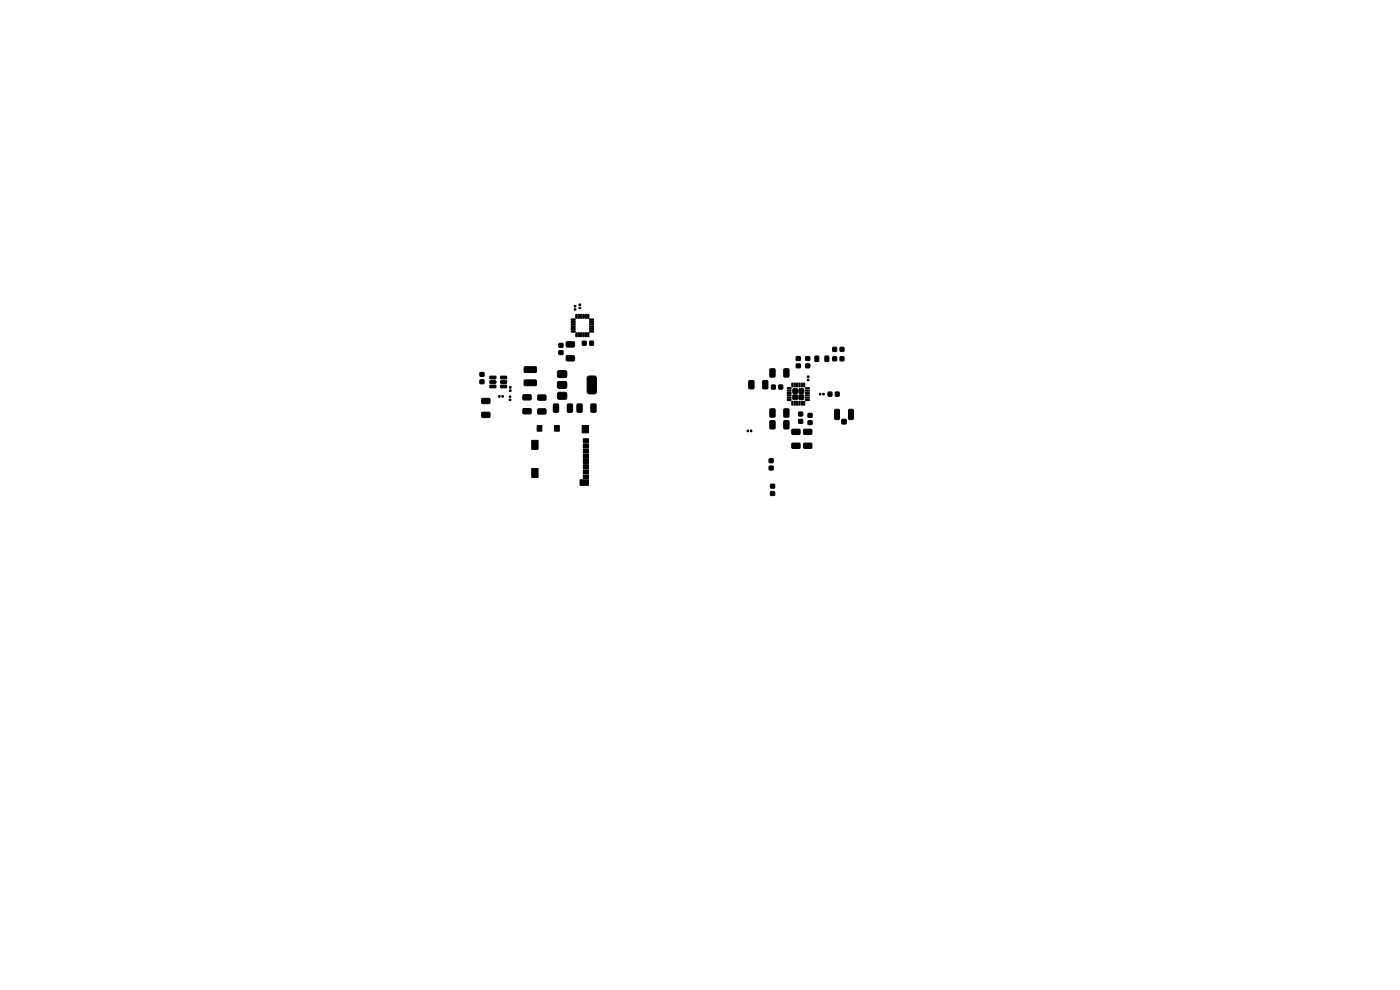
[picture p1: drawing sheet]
<svg xmlns="http://www.w3.org/2000/svg" width="297mm" height="210mm" viewBox="0 0 297 210" stroke-linecap="round" stroke-linejoin="round" font-family="sans-serif">
<g fill="#000" stroke="#000" stroke-width=".21">
<path d="M101.8 79h.9v.8h-.9zM103.9 79.8h1.2l.1 .5-1.2 .1zM106.2 79.8h1.2l.1 .5-1.2 .1zM111.2 77.9l2.5-.1 .1 .2v.9l-.2 .1h-2.3l-.1-.2zM118.3 78.8l.3-.2 1.5 .1 .1 .3v.9l-.3 .2-1.5-.1-.2-.3zM118.6 74.4h.8v.8h-.8zM118.6 72.9h.8v.7h-.8zM120.2 75.5h1.5l.2 .2v.7l-.3 .2h-1.3l-.2-.3zM120.2 72.6l1.5-.1 .2 .2v.8l-.3 .1h-1.3l-.2-.2zM121.2 67.7h.8v.2l-.8 .1zM121.2 68.2h.8v.2l-.8 .1zM121.2 68.7h.8v.2l-.8 .1z"/>
<path d="M121.2 69.2h.8v.2l-.8 .1zM121.2 69.7h.8v.2l-.8 .1zM121.2 70.2h.8v.2l-.8 .1zM121.8 65.5h.4v.3h-.4zM121.8 64.8h.4v.3h-.4zM122.2 70.6h.2v.8h-.2zM122.2 66.7h.2v.8h-.2zM122.7 70.6h.2v.8h-.2zM122.7 66.7h.2v.8h-.2zM122.8 64.5h.4v.3h-.4zM122.8 65.2h.4v.3h-.4zM123.2 70.6h.2v.8h-.2z"/>
<path d="M123.2 66.7h.2v.8h-.2zM123.6 72.4h.7v.8h-.7zM123.7 70.6h.2v.8h-.2zM123.7 66.7h.2v.8h-.2zM124.2 70.6h.2v.8h-.2zM124.2 66.7h.2v.8h-.2zM124.7 70.6h.2v.8h-.2zM124.7 66.7h.2v.8h-.2zM125.1 72.4h.8v.8h-.8zM125.1 70.2h.8v.2l-.8 .1zM125.1 69.7h.8v.2l-.8 .1zM125.1 69.2h.8v.2l-.8 .1z"/>
<path d="M125.1 68.7h.8v.2l-.8 .1zM125.1 68.2h.8v.2l-.8 .1zM125.1 67.7h.8v.2l-.8 .1zM163.4 78.3l.8-.1 .2 .2v1.4l-.1 .2h-.7l-.3-.1zM166.3 78.3l.8-.1 .3 .2v1.4l-.2 .2h-.7l-.2-.1zM168.9 75.7h.9v.7h-.9zM168.9 77.2h.9v.8h-.9zM170.9 77.2h.9v.8h-.9zM170.9 75.7h.9v.7h-.9zM172.9 75.6l.6-.1 .2 .1v.9l-.1 .2-.7-.1zM175 75.6l.6-.1 .2 .1v.9l-.1 .2-.7-.1zM176.7 73.7h.8v.8h-.8z"/>
<path d="M176.7 75.7h.8v.8h-.8zM178.2 73.7h.8v.8h-.8zM178.2 75.7h.8v.8h-.8zM101.8 80.6h.9v.8h-.9zM102.2 84.6l1.6-.1 .2 .2-.1 .8-.2 .1h-1.4l-.1-.2zM102.2 87.5h1.6l.2 .2-.1 .7-.2 .2h-1.4l-.1-.3zM103.9 80.8l1.2-.1 .1 .5-1.2 .1zM103.9 81.7h1.2l.1 .5-1.2 .1zM105.8 83.9h.3v.3h-.3zM106.2 81.7h1.2l.1 .5-1.2 .1zM106.2 80.8l1.2-.1 .1 .5-1.2 .1zM106.5 83.9h.3v.3h-.3z"/>
<path d="M108 84.7h.4v.3h-.4zM108 84h.4v.3h-.4zM108.1 82.1h.3v.2h-.3zM108.1 82.7h.3v.3h-.3zM111 83.8l1.5-.1 .2 .3v.7l-.3 .2-1.3-.1-.2-.2zM111 86.7h1.5l.2 .2v.8l-.3 .1h-1.3l-.2-.2zM112.8 93.4h1.3v1.9h-1.3zM112.8 99.4h1.3v1.9h-1.3zM111.2 80.7l2.5-.1 .1 .2v.9l-.2 .1h-2.3l-.1-.2zM113.9 90.3h1v1.2h-1zM114.1 83.8h1.6l.1 .2v.8l-.2 .1h-1.4l-.2-.2zM114.1 86.8l1.6-.1 .1 .3v.7l-.2 .2-1.4-.1-.2-.2z"/>
<path d="M117.4 85.7h.9l.2 .1v1.4l-.1 .2-.8 .1-.2-.2zM117.7 90.3h.9v1.2h-.9zM118.3 81.1l.3-.2 1.5 .1 .1 .3v.9l-.3 .2-1.5-.1-.2-.3zM118.3 83.4l.3-.2 1.5 .1 .1 .3v.9l-.3 .2-1.5-.1-.2-.3zM120.4 85.7h.8l.3 .1v1.4l-.2 .2-.7 .1-.3-.2zM123.5 90.3h1.3v1.5h-1.3zM122.4 85.7h.9l.2 .1v1.4l-.1 .2-.8 .1-.2-.2zM123.7 93.1h1.1v.8h-1.1zM123.7 94.2h1.1v.8h-1.1zM123.7 95.3h1.1v.8h-1.1zM123.7 96.4h1.1v.8h-1.1zM123.7 97.5h1.1v.8h-1.1z"/>
<path d="M123.7 98.6h1.1v.8h-1.1zM123.7 99.7h1.1v.8h-1.1zM124.7 79.9l.2-.1h1.1l.5 .2 .1 3.1-.3 .4h-1.4l-.3-.2-.1-3zM125.4 85.7h.8l.3 .1v1.4l-.2 .2-.7 .1-.3-.2zM158.5 91.2h.3v.4h-.3zM158.9 80.8l.8-.1 .3 .2v1.4l-.2 .2h-.7l-.3-.1zM159.2 91.2h.3v.4h-.3zM161.8 80.8l.9-.1 .2 .2v1.4l-.1 .2h-.8l-.2-.1zM163.4 86.8l.8-.1 .2 .2v1.4l-.1 .2h-.7l-.3-.1zM163.2 98.9h.8v.8h-.8zM163.2 97.3h.8v.8h-.8zM163.7 81.7h.8v.8h-.8z"/>
<path d="M163.4 89.3l.8-.1 .2 .2v1.4l-.1 .2h-.7l-.3-.1zM165.2 81.7h.8v.8h-.8zM166.3 86.8l.8-.1 .3 .2v1.4l-.2 .2h-.7l-.2-.1zM167 82.2h.8v.2l-.8 .1zM167 82.7h.8v.2l-.8 .1zM167 83.2h.8v.2l-.8 .1zM167 83.7h.8v.2l-.8 .1zM167 84.2h.8v.2l-.8 .1zM167 84.7h.8v.2l-.8 .1zM166.3 89.3l.8-.1 .3 .2v1.4l-.2 .2h-.7l-.2-.1zM168 85.1l.2 .1v.8l-.2-.1zM168 81.3h.2v.8l-.2-.1z"/>
<path d="M168.2 82.5h1v.9h-1zM168.2 83.8h1v.9h-1zM168 94.1l1.6-.1 .2 .2-.1 .8-.2 .1h-1.4l-.2-.2zM168 91.1h1.6l.2 .2-.1 .7-.2 .2h-1.4l-.2-.3zM168.5 85.1l.2 .1v.8l-.2-.1zM168.5 81.3h.2v.8l-.2-.1zM169 85.1l.2 .1v.8l-.2-.1zM169 81.3h.2v.8l-.2-.1zM169.5 82.5h1v.9h-1zM169.5 83.8h1v.9h-1zM169.5 85.1l.2 .1v.8l-.2-.1zM169.5 81.3h.2v.8l-.2-.1z"/>
<path d="M169.4 89h.9v.8h-.9zM169.4 87.4h.9v.8h-.9zM170 85.1l.2 .1v.8l-.2-.1zM170 81.3h.2v.8l-.2-.1zM170.5 85.1l.2 .1v.8l-.2-.1zM170.5 81.3h.2v.8l-.2-.1zM170.5 94.1l1.6-.1 .1 .2v.8l-.2 .1h-1.4l-.2-.2zM170.5 91.1h1.6l.1 .2v.7l-.2 .2h-1.4l-.2-.3zM170.9 84.7h.8v.2l-.8 .1zM170.9 84.2h.8v.2l-.8 .1zM170.9 83.7h.8v.2l-.8 .1zM170.9 83.2h.8v.2l-.8 .1z"/>
<path d="M170.9 82.7h.8v.2l-.8 .1zM170.9 82.2h.8v.2l-.8 .1zM171.3 80.5h.3v.2h-.3zM171.3 79.8h.3v.3h-.3zM171.4 89.3h.9v.7h-.9zM171.4 87.7h.9v.8h-.9zM173.9 83.4h.2v.4h-.2zM174.6 83.4h.2v.4h-.2zM175.7 83.2h.8v.8h-.8zM177.2 83.2h.8v.8h-.8zM177.1 86.9l.8-.1 .2 .2v1.8l-.2 .2h-.6l-.2-.1zM178.6 89h.9v.9h-.9z"/>
<path d="M180.1 86.9l.7-.1 .2 .2 .1 1.8-.2 .2h-.6l-.3-.1zM123.1 101.8h1.7v1.1h-1.7zM123.7 100.8h1.1v.7h-1.1zM163.5 104.3h.8v.8h-.8zM163.5 102.7h.8v.8h-.8z"/>
</g>
</svg>
